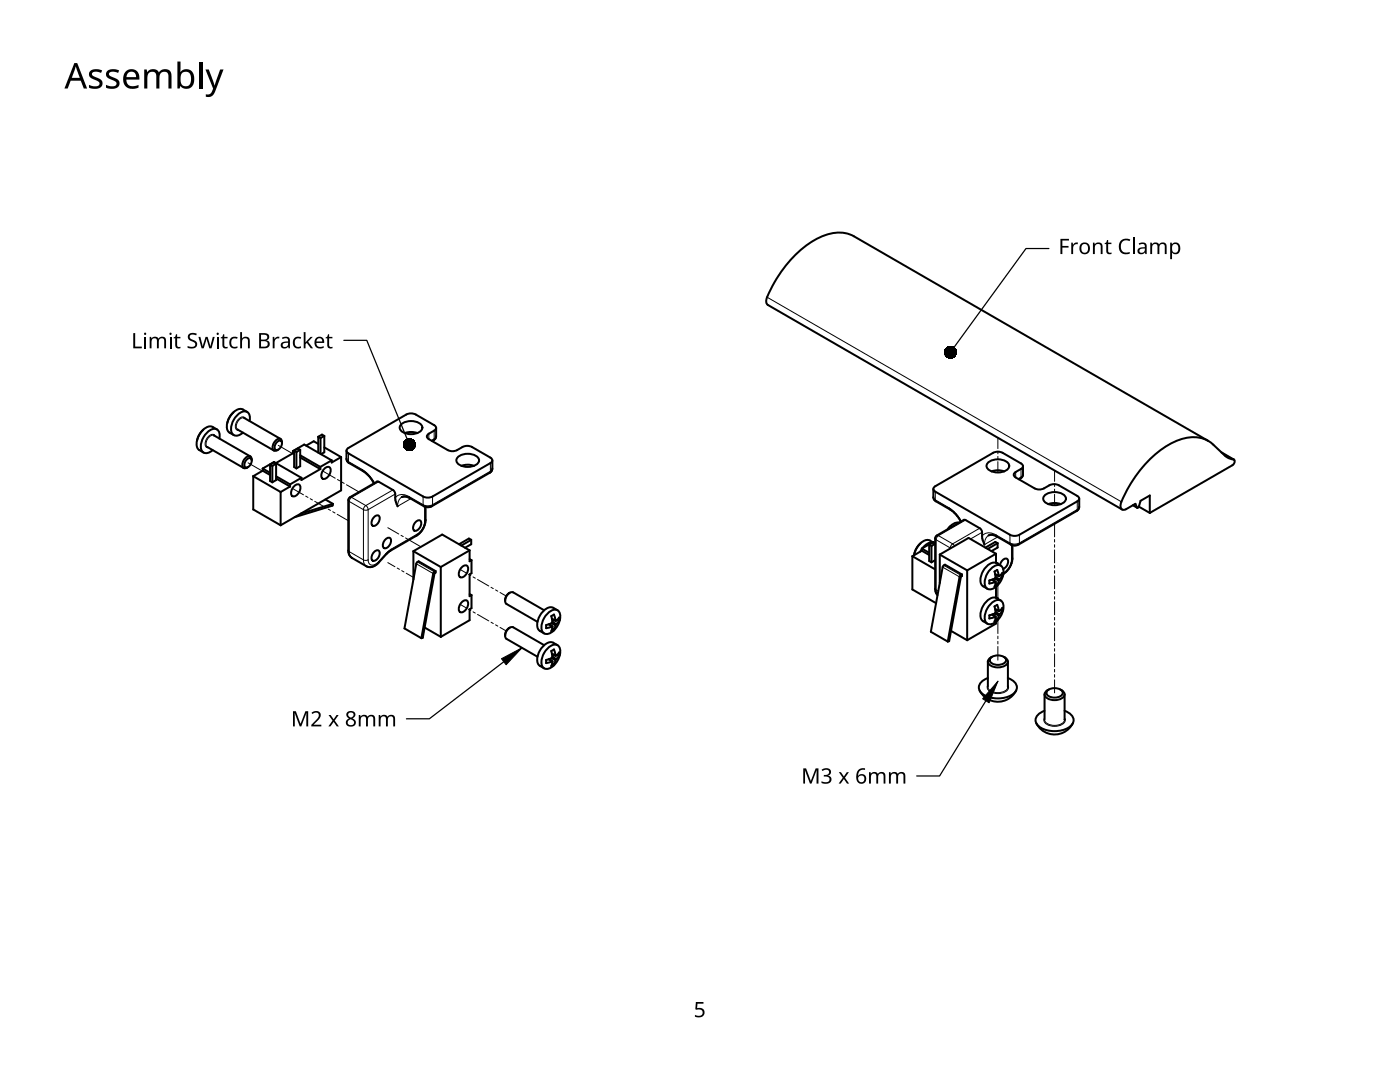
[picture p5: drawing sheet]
<svg xmlns="http://www.w3.org/2000/svg" width="279mm" height="216mm" viewBox="0 0 279 216" stroke-linecap="round" stroke-linejoin="round" font-family="sans-serif">
<g fill="#000">
<path d="M18 14.2a2.23 2.23 0 0 1 2.4-.1l-.2 .4a1.38 1.38 0 0 0-1.8 .2 .67 .67 0 0 0 .6 .7 1.4 1.4 0 0 1 1.4 1.7 2.13 2.13 0 0 1-2.6 .4v-.6a1.5 1.5 0 0 0 2.1-.1 .85 .85 0 0 0-1-.9 1.13 1.13 0 0 1-.9-1.7zM21.4 14.2a2.23 2.23 0 0 1 2.4-.1l-.2 .4a1.38 1.38 0 0 0-1.8 .2 .67 .67 0 0 0 .6 .7 1.4 1.4 0 0 1 1.4 1.7 2.13 2.13 0 0 1-2.6 .4v-.6a1.5 1.5 0 0 0 2-.1 .85 .85 0 0 0-.9-.9 1.13 1.13 0 0 1-.9-1.7zM28.8 13.9h.5l.1 .5a1.44 1.44 0 0 1 2.3 0 1.35 1.35 0 0 1 1.6-.5 1.35 1.35 0 0 1 .9 1.3v2.5h-.6v-2.5a.93 .93 0 0 0-1.1-.9 .93 .93 0 0 0-.7 1.3v2.1h-.6v-2.5a.9 .9 0 0 0-1-.9 .9 .9 0 0 0-.8 1.1v2.3h-.6zM39.8 12.3h.6v5.4h-.6zM41 13.9h.7l1.1 3.2 1.1-3.2h.7l-1.6 4.3a1.45 1.45 0 0 1-1.9 1.1v-.5a.94 .94 0 0 0 1.2-.6l.2-.5zM211.6 47.7h1.7v.3h-1.3v1.1h1.3v.3h-1.3v1.3h-.4zM213.8 48.4h.3l.1 .4 .4-.4h.5v.3h-.4a.73 .73 0 0 0-.5 .8v1.2h-.4zM218.1 48.4h.3l.1 .3a.87 .87 0 0 1 .9-.3 .87 .87 0 0 1 .6 .8v1.5h-.3v-1.5a.61 .61 0 0 0-.8-.5 .61 .61 0 0 0-.4 .8v1.2h-.4zM220.9 47.9h.3v.5h.6v.3h-.6v1.3l.2 .4h.4v.3a.69 .69 0 0 1-1-.7v-1.3h-.3v-.2l.3-.1zM223.7 48a1.7 1.7 0 0 1 1.9-.2l-.2 .3a1.19 1.19 0 0 0-1.4 .2 1.19 1.19 0 0 0-.2 1.4 1.15 1.15 0 0 0 1.7 .6v.3a1.56 1.56 0 0 1-1.9-.3 1.56 1.56 0 0 1-.1-1.9zM229.6 48.4h.3v.3a.86 .86 0 0 1 1.4 .1 .81 .81 0 0 1 .9-.4 .81 .81 0 0 1 .6 .8v1.5h-.3v-1.5a.56 .56 0 0 0-.7-.5 .56 .56 0 0 0-.4 .7v1.3h-.4v-1.5a.57 .57 0 0 0-.7-.5 .57 .57 0 0 0-.4 .8v1.2h-.3zM26.6 66.5h.4v2.7h1.3v.3h-1.7z"/>
<path d="M29.9 67.2h.3v.3a.86 .86 0 0 1 1.4 .1 .81 .81 0 0 1 1-.4 .81 .81 0 0 1 .5 .8v1.5h-.3v-1.5a.56 .56 0 0 0-.7-.5 .56 .56 0 0 0-.4 .7v1.3h-.4v-1.5a.57 .57 0 0 0-.7-.5 .57 .57 0 0 0-.4 .8v1.2h-.3zM35.1 66.7h.2v.5h.7v.3h-.7v1.3l.3 .4h.4v.3a.69 .69 0 0 1-1-.7v-1.3h-.4v-.2l.4-.1zM37.6 66.7a1.43 1.43 0 0 1 1.7-.1l-.1 .3-.2-.1a.65 .65 0 0 0-.7-.1 .65 .65 0 0 0-.4 .6l.5 .5a.93 .93 0 0 1 .9 1.1 .93 .93 0 0 1-1.3 .6l-.6-.1v-.4a1.08 1.08 0 0 0 1.6-.2 1.08 1.08 0 0 0-1.1-.9 .8 .8 0 0 1-.3-1.2zM39.6 67.2h.4l.5 1.9 .5-1.9h.4l.6 1.9 .5-1.9h.3l-.6 2.3h-.4l-.6-1.9-.5 1.9h-.5zM44.5 66.7h.3v.5h.6v.3h-.6v1.3l.2 .4h.4v.3a.69 .69 0 0 1-1-.7v-1.3h-.3v-.2l.3-.1zM46 67.5l.5-.3h.5l.4 .1-.1 .3a.83 .83 0 0 0-1.2 .7 .83 .83 0 0 0 1.1 .8h.2v.3a1.14 1.14 0 0 1-1.4-.2 1.14 1.14 0 0 1-.2-1.3zM47.9 66.3h.4v1.2a.87 .87 0 0 1 .9-.3 .87 .87 0 0 1 .7 .8v1.5h-.4v-1.5a.61 .61 0 0 0-.8-.5 .61 .61 0 0 0-.4 .8v1.2h-.4zM54.4 67.2h.3l.1 .4 .4-.4h.6l-.1 .4-.4-.1a.73 .73 0 0 0-.5 .8v1.2h-.4zM58.7 67.5l.5-.3h.5l.4 .1-.1 .3a.83 .83 0 0 0-1.2 .7 .83 .83 0 0 0 1.1 .8h.2v.3a1.14 1.14 0 0 1-1.4-.2 1.14 1.14 0 0 1-.2-1.3zM60.6 66.3h.4v2l1-1.1h.4l-.9 1 1 1.3h-.5l-.8-1.1-.2 .3v.8h-.4zM65.5 66.7h.2v.5h.6v.3h-.6v1.3l.2 .4h.5v.3a.69 .69 0 0 1-1.1-.7v-1.3h-.3v-.2l.3-.1zM58.5 141.9h.5l1 2.5 .9-2.5h.6v3h-.4l.1-2.6-1.1 2.6h-.3l-1-2.6v2.6h-.3z"/>
<path d="M62.2 142.2a1.01 1.01 0 0 1 1.1-.3 1.01 1.01 0 0 1 .7 1l-.3 .5-1.1 1.2h1.5v.3h-2v-.3l1.1-1.1a.72 .72 0 0 0 .4-.6 .72 .72 0 0 0-.4-.7l-.8 .3zM65.6 142.7h.4l.6 .8 .6-.8h.4l-.8 1.1 .8 1.1h-.4l-.6-.9-.6 .9h-.5l.9-1.1zM71.6 142.7h.3l.1 .3a.86 .86 0 0 1 1.4 0 .81 .81 0 0 1 .9-.3 .81 .81 0 0 1 .6 .8v1.4h-.4v-1.4a.56 .56 0 0 0-.7-.6 .56 .56 0 0 0-.4 .8v1.2h-.3v-1.4a.57 .57 0 0 0-.8-.5 .57 .57 0 0 0-.3 .8v1.1h-.4zM75.6 142.7h.3v.3a.86 .86 0 0 1 1.4 0 .81 .81 0 0 1 1-.3 .81 .81 0 0 1 .5 .8v1.4h-.3v-1.4a.56 .56 0 0 0-.7-.6 .56 .56 0 0 0-.4 .8v1.2h-.4v-1.4a.57 .57 0 0 0-.7-.5 .57 .57 0 0 0-.3 .8v1.1h-.4zM160.3 153.3h.6l.9 2.5 1-2.5h.5v3.1h-.3v-2.7l-1 2.7h-.4l-1-2.7 .1 2.7h-.4zM164 153.6a1.06 1.06 0 0 1 1.1-.4 1.06 1.06 0 0 1 .7 1l-.2 .4-.4 .2a.82 .82 0 0 1 .8 .9 .82 .82 0 0 1-1 .7l-1.1-.2v-.3a1.08 1.08 0 0 0 1.6-.3 .62 .62 0 0 0-.8-.7h-.3v-.3a.7 .7 0 0 0 .8 0 .7 .7 0 0 0 .2-.7 .89 .89 0 0 0-1.3-.1zM167.4 154.1h.4l.6 .8 .6-.8h.4l-.8 1.1 .9 1.2h-.5l-.6-1-.6 1h-.4l.8-1.2zM173.4 154.1h.3l.1 .3a.86 .86 0 0 1 1.4 0 .81 .81 0 0 1 .9-.3 .81 .81 0 0 1 .6 .8v1.5h-.4v-1.5a.56 .56 0 0 0-.6-.5 .56 .56 0 0 0-.4 .7v1.3h-.4v-1.5a.57 .57 0 0 0-.7-.5 .57 .57 0 0 0-.4 .8v1.2h-.4zM177.4 154.1h.3l.1 .3a.86 .86 0 0 1 1.4 0 .81 .81 0 0 1 .9-.3 .81 .81 0 0 1 .6 .8v1.5h-.4v-1.5a.56 .56 0 0 0-.7-.5 .56 .56 0 0 0-.4 .7v1.3h-.3v-1.5a.57 .57 0 0 0-.8-.5 .57 .57 0 0 0-.3 .8v1.2h-.4zM138.9 199.9h1.5v.4h-1.2l-.1 .9a1.02 1.02 0 0 1 1.5 .8 1.02 1.02 0 0 1-1.4 1l-.5-.2v-.3a.88 .88 0 0 0 1 .2 .88 .88 0 0 0 .5-.8 .85 .85 0 0 0-1.3-.4l-.1-.1z"/>
<path d="M14.8 12.6h.6l2 5.1h-.7l-.6-1.6h-2l-.6 1.6h-.6zM15.1 13.2l-.8 2.3h1.6z"/>
<path d="M25 14.3a1.63 1.63 0 0 1 2-.3 1.63 1.63 0 0 1 .8 1.9h-2.6a1.26 1.26 0 0 0 1.8 1.3l.6-.3v.6a2 2 0 0 1-2.2 0 2 2 0 0 1-.8-2.1zM25.5 14.6l-.3 .8h2a.94 .94 0 0 0-.6-1 .94 .94 0 0 0-1.1 .2z"/>
<path d="M35.4 12.3h.6v2.1a1.6 1.6 0 0 1 1.9-.4 1.6 1.6 0 0 1 .9 1.8 1.61 1.61 0 0 1-.9 1.8 1.61 1.61 0 0 1-1.9-.4l-.1 .5h-.5zM36.4 14.5a2.22 2.22 0 0 0 0 2.5 1.12 1.12 0 0 0 1.3 0 1.12 1.12 0 0 0 .4-1.2 1.12 1.12 0 0 0-.4-1.3 1.12 1.12 0 0 0-1.3 0z"/>
<path d="M215.7 48.7a1.13 1.13 0 0 1 1.6 .1 1.13 1.13 0 0 1-.1 1.6 1.13 1.13 0 0 1-1.7-.2 1.53 1.53 0 0 1 .2-1.5zM216.1 48.8a.89 .89 0 0 0-.3 1.1 .89 .89 0 0 0 1 .5 .86 .86 0 0 0 .3-1.1 .86 .86 0 0 0-1-.5z"/>
<path d="M227.3 48.6a.93 .93 0 0 1 .9-.2 .93 .93 0 0 1 .6 .7v1.6h-.2l-.1-.3a.74 .74 0 0 1-1.2 .2 .74 .74 0 0 1 .1-1.1l1.1-.2a.53 .53 0 0 0-.2-.6 .53 .53 0 0 0-.6 0l-.3 .2zM227.5 49.8a.49 .49 0 0 0 .2 .7 .49 .49 0 0 0 .7-.3l.1-.6z"/>
<path d="M233.5 48.4h.3l.1 .3a.95 .95 0 0 1 1.2-.2 .95 .95 0 0 1 .5 1.1 .97 .97 0 0 1-.5 1 .97 .97 0 0 1-1.2-.2v1.3h-.4zM234.1 48.9l-.2 .4a.73 .73 0 0 0 .1 .9 .73 .73 0 0 0 .9 .1 .88 .88 0 0 0 .3-1 .88 .88 0 0 0-.9-.6z"/>
<path d="M51.7 66.5h.9a.8 .8 0 0 1 1 .2 .8 .8 0 0 1-.1 1l-.3 .2a.83 .83 0 0 1 .6 1 .83 .83 0 0 1-1 .6h-1.1zM52.1 68.1v1.1h.6a.57 .57 0 0 0 .7-.6 .57 .57 0 0 0-.7-.5zM52.1 66.8v1h.6a.52 .52 0 0 0 .6-.6 .52 .52 0 0 0-.7-.4z"/>
<path d="M56.3 67.4a.93 .93 0 0 1 .9-.2 .93 .93 0 0 1 .7 .7v1.6h-.3l-.1-.3a.74 .74 0 0 1-1.1 .2 .74 .74 0 0 1 0-1.1l1.1-.2a.53 .53 0 0 0-.2-.6 .53 .53 0 0 0-.6 0l-.3 .2zM56.5 68.6l-.1 .1a.54 .54 0 0 0 .6 .6 .54 .54 0 0 0 .5-.7v-.2z"/>
<path d="M63 67.5a.98 .98 0 0 1 1.2-.2 .98 .98 0 0 1 .5 1.1h-1.6a.87 .87 0 0 0 .6 .8 .87 .87 0 0 0 .9-.1v.3a1.24 1.24 0 0 1-1.6-.2 1.24 1.24 0 0 1 0-1.7zM63.3 67.7l-.2 .4h1.2a.57 .57 0 0 0-.3-.6 .57 .57 0 0 0-.7 .2z"/>
<path d="M69.3 142.2a.88 .88 0 0 1 1.1-.3 .88 .88 0 0 1 .4 1.1l-.4 .3a.87 .87 0 0 1 .6 1.2 .87 .87 0 0 1-1.2 .5 .82 .82 0 0 1-.8-.8 .82 .82 0 0 1 .6-.8l-.1-.1a.77 .77 0 0 1-.2-1.1zM69.4 144.2a.6 .6 0 0 0 1.2 0 .6 .6 0 0 0-1.2 0zM69.5 142.7a.51 .51 0 0 0 1 0 .51 .51 0 0 0-1 0z"/>
<path d="M171.3 153.6l.5-.3h.5h.3v.3a1.03 1.03 0 0 0-1.3 1.2 .96 .96 0 0 1 1.5 .1 .96 .96 0 0 1-.5 1.4 1.14 1.14 0 0 1-1.2-.3 1.14 1.14 0 0 1-.2-1.2l.1-.7zM171.2 155.4a.66 .66 0 0 0 1.3 0 .66 .66 0 0 0-1.3 0z"/>
<circle cx="29" cy="66.6" r=".23"/>
<circle cx="34" cy="66.6" r=".23"/>
<circle cx="43.5" cy="66.6" r=".23"/>
</g>
<g fill="none" stroke="#000" stroke-width=".4">
<path d="M40.6 85.7l-.9 1.3-.4 .9M41.4 89.2l7.2 4.2M42.7 86.9l7.3 4.2M43.3 85.7l-.9-.5a2.35 2.35 0 0 0-2.6 1.5 2.35 2.35 0 0 0 0 3.1l.8 .5M43.8 87.5a1.31 1.31 0 0 0-1.4-1.9 3.6 3.6 0 0 0-2.1 4.4 1.4 1.4 0 0 0 2.1-.2M46.6 82.3l-.7 .7-.6 1.4M47.4 85.7h.1M47.4 85.7l7.3 4.2M48.7 83.4l7.3 4.2M49.2 91.7l.6-.3h.2a1.21 1.21 0 0 1-1 1.9 1.05 1.05 0 0 1 .2-1.6zM49.3 82.2l-.8-.5a2.35 2.35 0 0 0-2.7 1.6 2.35 2.35 0 0 0 0 3l.9 .5M49.8 84a1.31 1.31 0 0 0-1.3-1.9 3.6 3.6 0 0 0-2.1 4.4 1.4 1.4 0 0 0 2.1-.2"/>
<path d="M50.2 91.9v-.2a.6 .6 0 0 0-.3-.7 .6 .6 0 0 0-.7 .2l-.3 .3a1.38 1.38 0 0 0-.3 1.9h.5l.4-.2M50.5 95v6.7l5.5 3.1M50.5 95l5.5 3.2M52.4 93.9l-1.9 1.1M52.4 93.5l1.5 .8M52.4 93.5l2.3-1.3 5.5 3.1M52.4 93.9l1.5 .9M52.4 93.5v.4M53.9 92.7v3.3l.4 .2M53.9 92.7l.4 .3M54.3 93v3.2M55.1 95l2.8 1.6"/>
<path d="M55.1 92.5v3.3l-.8 .4M55.1 92.5l-.8 .5M55.1 92.5l-.4-.2-.8 .4M55.1 95.5l2.8 1.6M55.3 88.2l.5-.3 .3 .1a1.21 1.21 0 0 1-1.1 1.8 1.05 1.05 0 0 1 .3-1.6zM56 98.2v6.6M56.3 88.4v-.2a.6 .6 0 0 0-.4-.7 .6 .6 0 0 0-.7 .3l-.3 .2a1.38 1.38 0 0 0-.2 1.9h.4l.4-.2M57.9 96.6v.5M57.9 97.1l-1.9 1.1M58.5 90v.4M58.5 90l.2 .1M58.5 90.4l.2 .2"/>
<path d="M58.5 90.4l-3.4 2M58.5 90l2.2-1.3 5.5 3.2M58.6 97.1a.75 .75 0 0 1 1.1-.4 .75 .75 0 0 1 .2 1.1 1.38 1.38 0 0 1-1.5 1.2 1.38 1.38 0 0 1 .2-1.9zM58.7 89.9l.5 .3M58.7 89.9v3.3l.5 .3M59.2 90.2v3.3M59.9 89.8l-.4-.3-.8 .4M59.9 90.8l4 2.4M59.9 89.8v3.2l-.7 .5M59.9 91.3l4 2.3M59.9 89.8l-.7 .4M60.2 95.3l-2.3 1.3"/>
<path d="M63.5 88.6l-.9-.6-1.5 .9M63.5 87.2l.5 .2M63.5 87.2v3.1M63.9 93.6l-3.7 2.2v-.5M63.9 93.2v.4M64 87.4v3.2M64.6 93.6a.75 .75 0 0 1 1.1-.4 .75 .75 0 0 1 .2 1.2 1.38 1.38 0 0 1-1.5 1.1 1.38 1.38 0 0 1 .2-1.9zM64.7 87v3.2l-.6 .4M64.7 87l-.4-.3-.8 .5M64.7 89.3l3.4 1.9M64.7 87l-.7 .4M64.9 99.7l1.5 .8"/>
<path d="M66.2 91.9l-2.3 1.3M68.1 91.2v6.6l-12.1 7M68.1 91.2l-1.9 1.1v-.4M69.2 89.9v1.8l.2 .5 3 1.8a6.2 6.2 0 0 1 2.2 2.4M69.3 89.5l12.1-6.9 .6-.1 .7 .1 3.9 2.2a.57 .57 0 0 1 .4 .6 .57 .57 0 0 1-.4 .5l-1 .6a.57 .57 0 0 0-.4 .6 .57 .57 0 0 0 .4 .5l3.8 2.2 .9 .2a3.8 3.8 0 0 0 2.3-.9l.6-.1 .7 .1 4 2.2a.57 .57 0 0 1 .4 .6 .57 .57 0 0 1-.4 .5l-11.6 6.7-.9 .2-1-.2-14.9-8.6a.56 .56 0 0 1-.2-1zM80.1 84.7a3.1 3.1 0 0 1 4.1 .3 1.41 1.41 0 0 1-1.6 1.6 2.72 2.72 0 0 1-2.8-.9v-.4zM80.2 99.2a1.7 1.7 0 0 1 1.6 .2l2.9 1.7M83.3 86.4a3.7 3.7 0 0 0-2.5 0M87 85.4v1.9l-.2 .4-.6 .3M91.4 91.2a3.1 3.1 0 0 1 4.1 .3 1.41 1.41 0 0 1-1.6 1.6 2.72 2.72 0 0 1-2.7-.9l-.1-.3zM94.6 92.9a3.7 3.7 0 0 0-2.5 0M98.3 91.9l-.1 1.8-.3 .6-11.7 6.7-.6 .2h-.7"/>
<path d="M186.3 97.6v1.7l.2 .5 3.2 1.9a6.4 6.4 0 0 1 2.1 2.4M186.4 97.2l12.1-7 .6-.1 .7 .1 4 2.3a.57 .57 0 0 1 .4 .5 .57 .57 0 0 1-.4 .6l-1.1 .6a.57 .57 0 0 0-.4 .5 .57 .57 0 0 0 .4 .6l3.8 2.1 .9 .3a3.8 3.8 0 0 0 2.3-1l.7-.1 .6 .1 4 2.3a.57 .57 0 0 1 .4 .5 .57 .57 0 0 1-.4 .5l-11.6 6.7-.9 .2-.9-.2-14.9-8.6a.56 .56 0 0 1-.3-.9zM197.2 92.3a3.1 3.1 0 0 1 4.1 .3 1.41 1.41 0 0 1-1.5 1.6 2.72 2.72 0 0 1-2.8-.9l-.1-.3zM200.4 94.1a3.7 3.7 0 0 0-2.5 0M204.2 93l-.1 1.9-.2 .4-.5 .4M208.5 98.8a3.1 3.1 0 0 1 4.1 .4 1.41 1.41 0 0 1-1.5 1.6 2.72 2.72 0 0 1-2.8-1l-.1-.3zM215.4 99.5v1.8l-.5 .6-11.6 6.7-.7 .2-.7-.1M241.1 88l-70.7-40.9a7.4 7.4 0 0 0-7.3 .5 23 23 0 0 0-10.2 12.5l.2 .6 .1 .1 70.8 40.9M243.8 90.3l2.5 1.4M66.4 100.5v.4l-7.6 2.3M66.4 100.5l-6.4 2M70.2 111.3h.1"/>
<path d="M74.6 103.2l.7-.4 .2 .1a1.35 1.35 0 0 1-1.1 2 1.17 1.17 0 0 1 .2-1.7zM74.6 110.2l.7-.4h.2a1.35 1.35 0 0 1-1.1 2.1 1.17 1.17 0 0 1 .2-1.7zM76.9 107.6l.6-.3h.3a1.35 1.35 0 0 1-1.2 2.1 1.17 1.17 0 0 1 .3-1.8zM79.3 101h.1M79.3 101l-.3-1-.1-1.6-.3-.4-3.2-1.9-5.7 3.3-.2 .4v10.1l.2 .9 .5 .5M82.5 110l5.5 3.1M82.5 110v5.6M82.9 104.2l.7-.4 .2 .1a1.35 1.35 0 0 1-1.1 2 1.17 1.17 0 0 1 .2-1.7zM84.7 101.1h.1M84.7 101.1h.2M84.9 101.1v.1M84.9 101.2v2.5a3.9 3.9 0 0 1-1.8 3.2l-5.4 3.1-2.1 2.2a2.04 2.04 0 0 1-2.5 .8l-2.8-1.7"/>
<path d="M86.9 114l-3.4-2-.4 .4-2.4 13 3.4 1.9M86.9 114l-.4 .4-2.4 12.9M86.9 114v.3l-.2 .1-2.3 12.9h-.3M88 113.1v14M92.1 113.3a.75 .75 0 0 1 1.1-.4 .75 .75 0 0 1 .1 1.1 1.38 1.38 0 0 1-1.5 1.2 1.38 1.38 0 0 1 .3-1.9zM93.7 111.6l.4 .2M93.7 118.5l.4 .2M93.7 109.8v2.2l.4-.2M93.7 109.8l-5.4-3.1-5.8 3.3M93.7 109.8l-5.7 3.3M94 107.7l-.4-.2-2 1.1M94 107.7v.9l-1.2 .7"/>
<path d="M94 107.7l-1.9 1.2M94.1 118.7v2.7l-.4 .2v2.2l-5.7 3.3M94.1 111.8v2.6l-.4 .2v4.4l.4-.3M101.7 118.3a1.66 1.66 0 0 0-.9 1.6M182.1 111l4.5 2.6M182.1 111v6.6l4.7 2.8M183.7 108.4l-.7 .8-.5 1.4M184 109.6l-.3 .5M184 109.5v.4M184 109.5l1.4 .8M184 109.9l1.4 .8M184 109.9l-1.9 1.1"/>
<path d="M185.4 108.7v3.2l.5 .3M185.4 108.7l.5 .2M185.9 108.9v3.3M186.1 108.2a2.3 2.3 0 0 0-2 1.2M186.2 108.2l-.8 .5M186.6 108.4l-.4-.2-2.2 1.3M186.6 108.5l-1-.6a2.35 2.35 0 0 0-2.7 1.5l-.5 1.4M186.6 108.5l-.7 .4M186.6 111.8l-.7 .4M187.6 110.7l5.4 3.1M187.6 110.7v5.6M191.4 104.3a2.42 2.42 0 0 0-2.2 1.3l.5-.7"/>
<path d="M192 114.6l-3.4-1.9-.4 .4-2.4 13 3.3 1.9M192 114.6l-.5 .5-2.4 12.9M192 114.6v.4l-.2 .1-2.4 12.8-.3 .1M193 113.8v13.9M196.5 108.7h.1M196.5 108.7a4.1 4.1 0 0 1-.5-2.5l-.1-.4-.4-.4-3-1.7-5.7 3.3-.2 .4v10.1l.1 .7 .4 .6M197.3 106.8l.5-.1 .7 .2 3.4 1.8M197.9 113.3a1.48 1.48 0 0 1 2.1-.2 3.3 3.3 0 0 1-1.1 3.8 1.33 1.33 0 0 1-1.2 .7 1.33 1.33 0 0 1-1.1-.8 3.9 3.9 0 0 1 1.3-3.5zM198 115.7l.6 .4M198.1 115.6l.6 .5M198.5 115.5l.8 .3M198.6 114.6l.7 .3"/>
<path d="M198.6 114.7l.7 .3M198.7 116.4l.3 .3M198.7 115.1l.7 .5M198.7 116.1l-.2 .9 .5-.3M198.7 115.4l-1.3 .4v.6l1.2-.3M198.7 116.1h-.1M198.7 115.4l.6 .3M198.8 112.2l.3 .3M198.8 119.2l.3 .2M198.8 110.5v1.8M198.8 117.1v2.2M198.8 110.5l-5.5-3.2-5.7 3.4"/>
<path d="M198.8 110.5l-5.8 3.3M199.1 108.4l-.5-.3-1.9 1.2M199.1 108.4v.9l-1.2 .7M199.1 108.4l-2 1.1M199.1 112.5h.1M199.1 119.4v.1M199.3 115.8l-.3 .9M199.3 114.9v.1M199.3 114.9l-.3-1.2-.5 .3 .2 1.4M199.3 115.7v.1M199.4 115.6l-.1 .1M199.6 112.8l.1-.4a.91 .91 0 0 1 1.4-.7 1.66 1.66 0 0 1-.9 1.8"/>
<path d="M199.6 114.8l.4 .1M199.7 112.9l-.8-.5a2.35 2.35 0 0 0-2.7 1.5 2.35 2.35 0 0 0 0 3.1l.9 .5M199.7 119.8l-.8-.5a2.35 2.35 0 0 0-2.7 1.6 2.35 2.35 0 0 0 0 3.1l.9 .5M200 114.9v-.6l-.7 .7M200 114.9l-.6 .7M201.9 108.7h.1M202.1 108.8v2.6a3.9 3.9 0 0 1-1.9 3.1M211.7 100.6a3.7 3.7 0 0 0-2.5 0M226.1 100.8l.9 .5M227.3 101.1l2.2 1.3M227.3 101.1l.3-1.2 1.9-1v3.5M227.3 101.1l-.3 .2-.4-.8-1.8 1.1a.77 .77 0 0 1-1-.1 .77 .77 0 0 1-.1-1l.1-.4a24.6 24.6 0 0 1 10-11.7 7.3 7.3 0 0 1 7.6-.3l3 2.8a3.2 3.2 0 0 0 1.9 .8 .85 .85 0 0 1-.4 1.1l-16.4 9.6"/>
<path d="M84.7 125.2l3.3 1.9M92.1 120.3a.75 .75 0 0 1 1.1-.5 .75 .75 0 0 1 .1 1.2 1.38 1.38 0 0 1-1.5 1.1 1.38 1.38 0 0 1 .3-1.8zM101.7 125.2a1.66 1.66 0 0 0-.9 1.7M108.6 121.8l-6.2-3.6a1.54 1.54 0 0 0-1.3 2.3l6.2 3.6M108.6 128.7l-6.2-3.5a1.54 1.54 0 0 0-1.3 2.3l6.2 3.5M109.5 122.3a1.48 1.48 0 0 1 2-.3 3.3 3.3 0 0 1-1 3.8 1.33 1.33 0 0 1-1.2 .7 1.33 1.33 0 0 1-1.2-.8 3.9 3.9 0 0 1 1.4-3.4zM109.5 129.2a1.48 1.48 0 0 1 2-.2 3.3 3.3 0 0 1-1 3.8 1.33 1.33 0 0 1-1.2 .7 1.33 1.33 0 0 1-1.2-.8 3.9 3.9 0 0 1 1.4-3.5zM109.5 124.6l.6 .4M109.5 131.5l.6 .5M109.7 124.5l.5 .5M109.7 131.5l.5 .5M110 124.4l.9 .3"/>
<path d="M110 131.3l.9 .4M110.1 123.5l.8 .3M110.1 130.4l.8 .3M110.2 123.6l.7 .3M110.2 130.6l.7 .3M110.2 125.3l.4 .3M110.2 132.3l.4 .3M110.2 124l.8 .5M110.2 131l.8 .5M110.2 125l-.2 .9 .6-.3M110.2 124.3l-1.2 .4v.7l1.1-.4M110.2 132l-.2 .9 .6-.3"/>
<path d="M110.2 131.2l-1.2 .5v.6l1.1-.3M110.2 125h-.1M110.2 132h-.1M110.2 124.3l.7 .3M110.2 131.2l.7 .4M110.9 124.7l-.3 .9M110.9 123.8v.1M110.9 131.7l-.3 .9M110.9 130.7v.2M110.9 123.8l-.3-1.2-.6 .3 .2 1.4M110.9 130.7l-.3-1.1-.6 .3 .2 1.3M110.9 124.6v.1"/>
<path d="M110.9 131.6v.1M111 124.5l-.1 .1M111 131.5l-.1 .1M111.1 123.7l.5 .1M111.1 130.7l.5 .1M111.3 121.8l-.9-.5a2.35 2.35 0 0 0-2.6 1.5 2.35 2.35 0 0 0 0 3.1l.8 .5M111.3 128.7l-.9-.4a2.35 2.35 0 0 0-2.6 1.5 2.35 2.35 0 0 0 0 3.1l.8 .5M111.6 123.8v-.6l-.7 .7M111.6 130.8v-.6l-.7 .7M111.6 123.8l-.6 .7M111.6 130.8l-.6 .7M189.8 125.9l3.2 1.8"/>
<path d="M195.5 137.8a4.1 4.1 0 0 0 3.6 2.2 4.1 4.1 0 0 0 3.7-2.2M197.1 135.3a2.05 2.05 0 0 0-1.7 2.4 4 4 0 0 0 3.7 1.7 4 4 0 0 0 3.7-1.7 1.93 1.93 0 0 0-1.7-2.4M197.1 132v5.1M197.8 131.2a2.3 2.3 0 0 1 2.9 .2 .77 .77 0 0 1-.6 1.1 2.23 2.23 0 0 1-2.5-.5l-.1-.3zM197.9 120.3a1.48 1.48 0 0 1 2.1-.2 3.3 3.3 0 0 1-1.1 3.8 1.33 1.33 0 0 1-1.2 .7 1.33 1.33 0 0 1-1.1-.9 3.9 3.9 0 0 1 1.3-3.4zM198 122.6l.6 .5M198 131.1a.96 .96 0 0 0-.8 .9 .96 .96 0 0 0 .8 .9 2.72 2.72 0 0 0 3-.5 1 1 0 0 0-.7-1.3M198.1 122.6l.6 .5M198.5 122.4l.8 .4M198.6 121.5l.7 .3M198.6 121.7l.7 .2M198.7 123.4l.3 .3"/>
<path d="M198.7 122.1l.7 .5M198.7 123.1l-.2 .9 .5-.3M198.7 122.3l-1.3 .5v.6l1.2-.3M198.7 123.1h-.1M198.7 122.3l.6 .4M198.8 124.1v.3l-5.8 3.3M199.3 122.8l-.3 .9M199.3 121.8v.1M199.3 121.8l-.3-1.1-.5 .3 .2 1.3M199.3 122.7v.1M199.4 122.6l-.1 .1M199.6 121.8l.4 .1"/>
<path d="M200 121.9v-.6l-.7 .6M200 121.9l-.6 .7M201.1 132v5.1M208.5 138.5v5.1M209.1 137.7a2.3 2.3 0 0 1 2.9 .3 .77 .77 0 0 1-.6 1 2.23 2.23 0 0 1-2.5-.4l-.1-.3zM209.3 137.6a.96 .96 0 0 0-.8 .9 .96 .96 0 0 0 .8 1 2.72 2.72 0 0 0 3.1-.6 1 1 0 0 0-.8-1.3M212.5 138.5v5.1M206.8 144.3a4.1 4.1 0 0 0 3.7 2.3 4.1 4.1 0 0 0 3.6-2.3M212.5 141.8a2.05 2.05 0 0 1 1.7 2.4 4 4 0 0 1-3.7 1.7 4 4 0 0 1-3.7-1.7 1.93 1.93 0 0 1 1.7-2.4"/>
</g>
<g fill="none" stroke="#000" stroke-width=".2">
<path d="M153.1 59.3l70.7 40.8M42.7 86.9a1.57 1.57 0 0 0-1.3 2.3M42.9 87a.8 .8 0 0 0-.7-.4 .8 .8 0 0 0-.7 .6 1.52 1.52 0 0 0-.3 2.1h.4M48.7 83.4a1.57 1.57 0 0 0-1.3 2.3M49 83.5a.8 .8 0 0 0-.8-.3 .8 .8 0 0 0-.7 .5 1.52 1.52 0 0 0-.2 2.1h.3M69.2 91.6l.3 .5M69.5 99.8l.2 .3M69.5 92.1l.2 .3M69.5 92.1l2.8 1.6M69.5 90.5v1.6M69.8 99.2h.4M70.2 99.2l-.4 .4-.1 .5"/>
<path d="M70.2 99.2l2.8 1.7M72.3 93.7l.1 .3M72.3 93.7a7 7 0 0 1 2.4 2.7M75.6 96.1l-5.4 3.1M78.4 97.8l-5.4 3.1M78.9 98.6l-5.4 3.1M80.2 99.2a1.94 1.94 0 0 0-.9 1.8l2.7-1.5M81.7 99.1a1.98 1.98 0 0 0-2.8 .2M81.7 99.1l.1 .3M81.7 99.1l2.7 1.6M84.4 99.1v1.6M85.6 86.5v1.1"/>
<path d="M86.3 99.1v1.6M86.6 87.6l-.1 .3M86.6 85.9v1.7M86.6 87.6l-.5 .3M87 87l-.4 .6M97.9 92.4v1.6M97.9 94l-11.6 6.7M97.9 94l-.2 .3M98.3 93.5l-.4 .5M186.3 99.2l.4 .5M186.7 99.7l2.7 1.6M186.7 98.1v1.6"/>
<path d="M186.7 99.7l.1 .3M202.7 94.2v1.1M203.8 95.2l-.2 .3M203.8 93.6v1.6M203.8 95.2l-.6 .3M204.2 94.7l-.4 .5M243.8 90.3l2.4 1.4M69.5 109.8l.2 .3M69.7 110.1a1.38 1.38 0 0 0 .6 1.2M69.7 100.1l2.8 1.6M69.7 110.1l2.8 1.6M69.7 100.1v10"/>
<path d="M72.5 111.7a1.38 1.38 0 0 0 .6 1.3M72.5 111.7l.5 .1 .5-.1M72.5 101.7v10M73 100.9l-.3 .3-.2 .5M73 100.9l.3 .3 .2 .5M73.5 101.7l-.5 .1-.5-.1M73.5 111.7a.96 .96 0 0 0 .6 1.1 .96 .96 0 0 0 1.1-.4l.4-.3M73.5 101.7v10M75.6 112.1v.1M77.1 110.4l-1.5 1.7M77.1 110.4v.2M78.1 109.6l-.2 .3"/>
<path d="M78.1 109.6l-1 .8M83.1 112.5l3.4 1.9M83.3 106.6l-.2 .3M83.3 106.6l-5.2 3M83.3 112.1l3.4 2M84.4 100.7l.2 .3M84.7 104a3.3 3.3 0 0 1-1.4 2.6M84.7 101.1v2.9M84.9 103.7l-.2 .3M86.3 100.7l-.9 .2-1-.2M86.3 100.7l-.1 .3M186.6 117.4l.2 .3"/>
<path d="M186.6 107.4l.2 .3M186.8 117.7l.3 1M186.8 107.7l2.8 1.6M186.8 117.7l.4 .3M186.8 107.7v10M187 106.9h.3M187.3 106.9l-.3 .3-.2 .5M187.3 106.9l2.8 1.6M188.1 113.2l3.4 1.9M188.4 112.8l3.3 2M189.4 101.3l.1 .3M189.4 101.3a7 7 0 0 1 2.5 2.7"/>
<path d="M189.6 109.3l.2 .1M189.6 109.3v.1M190.1 108.5l-.3 .4-.2 .4M190.1 108.5l.4 .5M192.7 103.8l-5.4 3.1M195.5 105.4l-5.4 3.1M196 106.2l-2.3 1.4M197.3 106.8a1.94 1.94 0 0 0-.8 1.9l2.6-1.6M198.8 106.8a1.98 1.98 0 0 0-2.8 .2M198.8 106.8l.2 .3M198.8 106.8l2.8 1.5M200.4 114.2l-.2 .3"/>
<path d="M200.4 114.2l-.1 .1M201.6 106.7v1.6M201.6 108.3l.1 .3M201.9 111.7a3.3 3.3 0 0 1-1.5 2.5M201.9 108.7v3M202.1 111.4l-.2 .3M203.4 108.3l-.1 .3M203.4 108.3l-.9 .3-.9-.3M203.4 106.7v1.6M215 100v1.7M215 101.7l-11.6 6.6M215 101.7l-.2 .3"/>
<path d="M215.4 101.1l-.4 .6M226.1 100.8l.8 .5M197.1 136.7v.2a1.07 1.07 0 0 0 1 1.3 2.85 2.85 0 0 0 3.1-.7l.1-.3-.2-.5M197.1 137.1a2.07 2.07 0 0 0 2.7 1.1 1.47 1.47 0 0 0 1.3-1.1M208.5 143.3l-.1 .1a1.07 1.07 0 0 0 1 1.4 2.85 2.85 0 0 0 3.1-.8l.1-.3-.1-.4M208.5 143.6a2.07 2.07 0 0 0 2.6 1.1 1.47 1.47 0 0 0 1.4-1.1"/>
</g>
<g fill="none" stroke="#000" stroke-width=".2">
<path d="M49.5 92.3l2.8 1.7M55.5 88.9l2.9 1.6M58.4 97.5l2.2 1.2M61 99l.5 .3M61.9 99.5l.5 .3M64.4 94l2.5 1.4M67.3 95.7l.5 .2M68.2 96.2l.5 .3M69.1 96.7l2.6 1.5M199.1 87.4v2.1M199.1 90v.6M199.1 91.1v.5"/>
<path d="M199.1 92.1v2.2M210.5 93.9v2.1M210.5 96.6v.5M210.5 97.6v.5M210.5 98.6v2.2M62.8 100l2.3 1.3M65.5 101.6l.5 .2M66.4 102.1l.5 .3M67.3 102.6l2.2 1.3M77.4 112.3l1.4 .8M77.4 105.3l2.2 1.3M79.3 113.3l.4 .3"/>
<path d="M80 106.8l.5 .3M80.2 113.9l.4 .2M80.9 107.3l.5 .3M81.1 114.4l1.4 .8M81.8 107.9l2.2 1.2M91.8 113.6l1.3 .7M93.5 114.6l.5 .3M94.4 115.1l.5 .3M95.3 115.6l2.2 1.3M98 117.2l.4 .2M98.9 117.7l.4 .3M99.8 118.2l1.2 .7"/>
<path d="M199.1 116.7v2.7M210.5 104.5v2.6M210.5 107.6v.6M210.5 108.7v.5M210.5 109.7v2.6M210.5 112.8v.5M210.5 113.9v.5M210.5 114.9v2.6M210.5 118v.5M210.5 119.1v.5M91.8 120.6l1.3 .7M93.5 121.6l.5 .2"/>
<path d="M94.4 122.1l.5 .2M95.3 122.6l2.2 1.3M98 124.2l.4 .2M98.9 124.7l.4 .2M99.8 125.2l1.2 .7M199.1 123.7v2.7M199.1 126.9v.6M199.1 128v.5M199.1 129v2.7M210.5 120.1v2.6M210.5 123.2v.5M210.5 124.2v.6"/>
<path d="M210.5 125.3v2.6M210.5 128.4v.5M210.5 129.4v.5M210.5 130.5v2.6M210.5 133.6v.5M210.5 134.6v.5M210.5 135.6v2.7"/>
</g>
<g fill="#000" stroke="#000" stroke-width=".2">
<path d="M188.5 70.3h1.2zM188.5 70.2l1.2 .1zM188.5 70.4l1.2-.1zM188.5 70.1l1.2 .2zM188.5 70.5l1.2-.2zM188.6 70.1l1.1 .2zM188.6 70.5l1.1-.2zM188.6 70l1.1 .3zM188.6 70.6l1.1-.3zM188.6 69.9l1.1 .4zM188.6 70.7l1.1-.4zM188.6 69.8l1.1 .5z"/>
<path d="M188.6 70.8l1.1-.5zM188.7 69.8l1 .5zM188.7 70.8l1-.5zM188.7 69.7l1 .6zM188.7 70.9l1-.6zM188.7 69.6l1 .7zM188.7 71l1-.7zM188.8 71l.9-.7zM188.8 69.6l.9 .7zM188.8 69.5l.9 .8zM188.8 71.1l.9-.8zM188.9 69.5l.8 .8z"/>
<path d="M188.9 71.1l.8-.8zM189.7 70.3l-.8 .8zM188.9 69.4l.8 .9zM189.7 70.3l-.8 .9zM189.7 70.3l-.7 .9zM189 69.4l.7 .9zM189 69.3l.7 1zM189.7 70.3l-.6 .9zM189.1 69.3l.6 1zM189.7 70.3l-.6 1zM189.7 70.3l-.5 1zM189.2 69.3l.5 1z"/>
<path d="M189.2 69.2l.5 1.1zM189.7 70.3l-.4 1zM189.3 69.2l.4 1.1zM189.7 70.3l-.4 1.1zM189.7 70.3l-.3 1.1zM189.4 69.2l.3 1.1zM189.7 70.3l-.2 1.1zM189.5 69.2l.2 1.1zM189.7 70.3l-.1 1.1zM189.6 69.2l.1 1.1zM189.6 69.1l.1 1.2zM189.7 70.3v1.1z"/>
<path d="M189.7 69.1v1.2zM189.7 70.3l.1 1.1zM189.8 69.1l-.1 1.2zM189.8 69.2l-.1 1.1zM189.7 70.3l.2 1.1zM189.9 69.2l-.2 1.1zM189.7 70.3l.3 1.1zM190 69.2l-.3 1.1zM189.7 70.3l.4 1.1zM190.1 69.2l-.4 1.1zM189.7 70.3l.4 1zM189.7 70.3l.5 1z"/>
<path d="M190.2 69.2l-.5 1.1zM190.2 69.3l-.5 1zM189.7 70.3l.6 1zM190.3 69.3l-.6 1zM189.7 70.3l.6 .9zM190.3 69.4l-.6 .9zM189.7 70.3l.7 .9zM190.4 69.4l-.7 .9zM189.7 70.3l.7 .8zM189.7 70.3l.8 .8zM190.5 69.4l-.8 .9zM190.5 69.5l-.8 .8z"/>
<path d="M189.7 70.3l.8-.8zM189.7 70.3l.8 .7zM189.7 70.3l.9 .7zM189.7 70.3l.9-.8zM189.7 70.3l.9-.7zM189.7 70.3l.9 .6zM189.7 70.3l.9-.6zM189.7 70.3l1 .6zM189.7 70.3l1-.6zM189.7 70.3l1 .5zM189.7 70.3l1-.5zM189.7 70.3l1 .4z"/>
<path d="M189.7 70.3l1-.4zM189.7 70.3l1.1 .4zM189.7 70.3l1.1-.4zM189.7 70.3l1.1 .3zM189.7 70.3l1.1-.3zM189.7 70.3l1.1 .2zM189.7 70.3l1.1-.2zM189.7 70.3l1.1 .1zM189.7 70.3l1.1-.1zM189.7 70.3h1.1zM80.6 88.7h1.1zM80.6 88.8l1.1-.1z"/>
<path d="M80.6 88.6l1.1 .1zM80.6 88.9l1.1-.2zM80.6 88.5l1.1 .2zM80.6 89l1.1-.3zM80.6 88.4l1.1 .3zM80.6 89.1l1.1-.4zM80.6 88.3l1.1 .4zM80.6 89.2l1.1-.5zM80.7 88.3l1 .4zM80.7 89.2l1-.5zM80.7 88.2l1 .5zM80.7 89.3l1-.6z"/>
<path d="M80.7 88.1l1 .6zM80.8 89.3l.9-.6zM80.8 88.1l.9 .6zM80.8 89.4l.9-.7zM80.8 88l.9 .7zM80.8 89.5l.9-.8zM80.9 89.5l.8-.8zM80.9 88l.8 .7zM80.9 87.9l.8 .8zM81.7 88.7l-.8 .8zM81.7 88.7l-.8 .9zM81.7 88.7l-.7 .9z"/>
<path d="M81 87.9l.7 .8zM81 87.8l.7 .9zM81.7 88.7l-.7 1zM81.7 88.7l-.6 1zM81.1 87.8l.6 .9zM81.1 87.7l.6 1zM81.2 87.7l.5 1zM81.7 88.7l-.5 1zM81.7 88.7l-.5 1.1zM81.7 88.7l-.4 1.1zM81.3 87.7l.4 1zM81.3 87.6l.4 1.1z"/>
<path d="M81.7 88.7l-.3 1.1zM81.4 87.6l.3 1.1zM81.7 88.7l-.2 1.1zM81.5 87.6l.2 1.1zM81.7 88.7l-.2 1.2zM81.7 88.7l-.1 1.2zM81.6 87.6l.1 1.1zM81.7 88.7v1.2zM81.7 87.6v1.1zM81.7 88.7l.1 1.2zM81.8 87.6l-.1 1.1zM81.7 88.7l.2 1.2z"/>
<path d="M81.9 87.6l-.2 1.1zM81.7 88.7l.2 1.1zM81.7 88.7l.3 1.1zM82 87.6l-.3 1.1zM81.7 88.7l.4 1.1zM82.1 87.6l-.4 1.1zM82.1 87.7l-.4 1zM81.7 88.7l.5 1.1zM82.2 87.7l-.5 1zM81.7 88.7l.5 1zM81.7 88.7l.6 1zM82.3 87.7l-.6 1z"/>
<path d="M82.3 87.8l-.6 .9zM81.7 88.7l.7 1zM82.4 87.8l-.7 .9zM81.7 88.7l.7 .9zM81.7 88.7l.8 .9zM82.4 87.9l-.7 .8zM82.5 87.9l-.8 .8zM81.7 88.7l.8 .8zM81.7 88.7l.8-.8zM81.7 88.7l.9 .8zM81.7 88.7l.9-.8zM81.7 88.7l.9-.7z"/>
<path d="M81.7 88.7l.9 .7zM81.7 88.7l.9-.6zM81.7 88.7l1 .7zM81.7 88.7l1-.6zM81.7 88.7l1 .6zM81.7 88.7l1-.5zM81.7 88.7l1 .5zM81.7 88.7l1-.4zM81.7 88.7l1.1 .5zM81.7 88.7l1.1-.4zM81.7 88.7l1.1 .4zM81.7 88.7l1.1-.3z"/>
<path d="M81.7 88.7l1.1 .3zM81.7 88.7l1.1-.2zM81.7 88.7l1.1 .2zM81.7 88.7l1.1-.1zM81.7 88.7l1.1 .1zM81.7 88.7h1.1zM100.1 131.4l4.1-2.1-3.2 3.3zM199.1 135.9l-1.7 4.3-1.3-.8z"/>
</g>
<path d="M209.3 49.6h-4.5l-14.8 20.2M68.6 67.9h4.6l8.3 20.3M104.2 129.3l-18.5 14.1h-4.6M199.1 135.9l-11.6 18.9h-4.6" fill="none" stroke="#000" stroke-width=".25"/>
<path d="M226.3 47.5v3.2M29 67.2v2.3M34 67.2v2.3M43.4 67.2v2.3" fill="none" stroke="#000" stroke-width=".37"/>
</svg>
